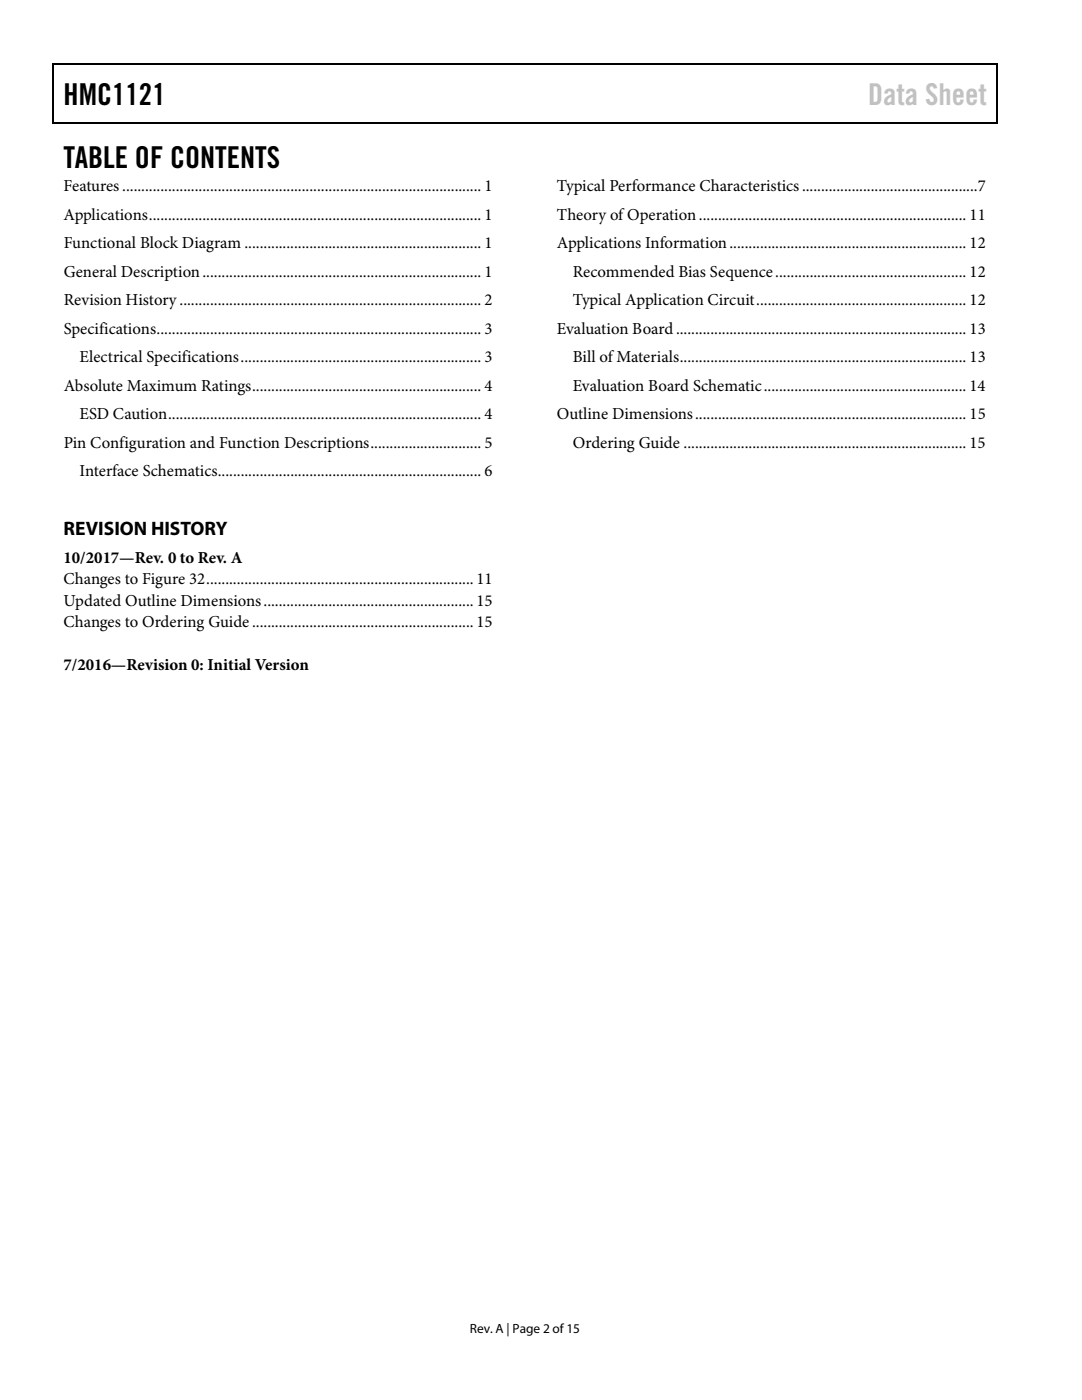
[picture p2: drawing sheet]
<svg xmlns="http://www.w3.org/2000/svg" width="216mm" height="279mm" viewBox="0 0 216 279" stroke-linecap="round" stroke-linejoin="round" font-family="sans-serif">
<defs><g id="words">
<g font-size="6">
<text x="12.7" y="20.9">HMC1121</text>
<text x="12.7" y="33.6">TABLE OF CONTENTS</text>
</g>
<text font-size="6" fill="#c1c1c1" x="173.2" y="20.9">Data Sheet</text>
<text font-size="3.9" x="12.7" y="106.8">REVISION HISTORY</text>
<g font-size="3.3">
<text x="12.7" y="38.1">Features.............................................................................................. 1</text>
<text x="111.1" y="38.1">Typical Performance Characteristics..............................................7</text>
<text x="12.7" y="43.8">Applications....................................................................................... 1</text>
<text x="111.1" y="43.8">Theory of Operation...................................................................... 11</text>
<text x="12.7" y="49.5">Functional Block Diagram .............................................................. 1</text>
<text x="111.1" y="49.5">Applications Information.............................................................. 12</text>
<text x="12.7" y="55.2">General Description......................................................................... 1</text>
<text x="114.3" y="55.2">Recommended Bias Sequence.................................................. 12</text>
<text x="12.7" y="60.9">Revision History............................................................................... 2</text>
<text x="114.3" y="60.9">Typical Application Circuit....................................................... 12</text>
<text x="12.7" y="66.6">Specifications..................................................................................... 3</text>
<text x="111.1" y="66.6">Evaluation Board............................................................................ 13</text>
<text x="12.7" y="78">Absolute Maximum Ratings............................................................ 4</text>
<text x="15.9" y="72.3">Electrical Specifications............................................................... 3</text>
<text x="114.3" y="78">Evaluation Board Schematic..................................................... 14</text>
<text x="114.3" y="72.3">Bill of Materials........................................................................... 13</text>
<text x="15.9" y="83.6">ESD Caution.................................................................................. 4</text>
<text x="111.1" y="83.6">Outline Dimensions....................................................................... 15</text>
<text x="12.7" y="89.4">Pin Configuration and Function Descriptions............................. 5</text>
<text x="114.3" y="89.4">Ordering Guide .......................................................................... 15</text>
<text x="15.9" y="95">Interface Schematics..................................................................... 6</text>
<text x="12.7" y="112.3">10/2017—Rev. 0 to Rev. A</text>
<text x="12.7" y="116.6">Changes to Figure 32......................................................................11</text>
<text x="12.7" y="120.9">Updated Outline Dimensions.......................................................15</text>
<text x="12.7" y="125.1">Changes to Ordering Guide..........................................................15</text>
<text x="12.7" y="133.7">7/2016—Revision 0: Initial Version</text>
</g>
<text font-size="2.7" x="93.8" y="266">Rev. A | Page 2 of15</text>
</g></defs>
<path d="M10.5 12.7h.3v1h-.3zM10.5 12.7h.3v.3h-.3zM90.5 12.7h.2v.3h-.2zM198.8 12.7h.2v1h-.2zM198.8 12.7h.2v.3h-.2zM10.5 24.4h.3v.2h-.3zM90.2 24.4h.3v.2h-.3zM198.8 24.4h.2v.2h-.2z" fill="#000"/>
<path d="M10.7 13.7v10.7M10.8 12.8h79.7M90.7 12.8h108.1M198.9 13.7v10.7M10.8 24.5h188" fill="none" stroke="#000" stroke-width=".25"/>
<use href="#words"/>
</svg>
